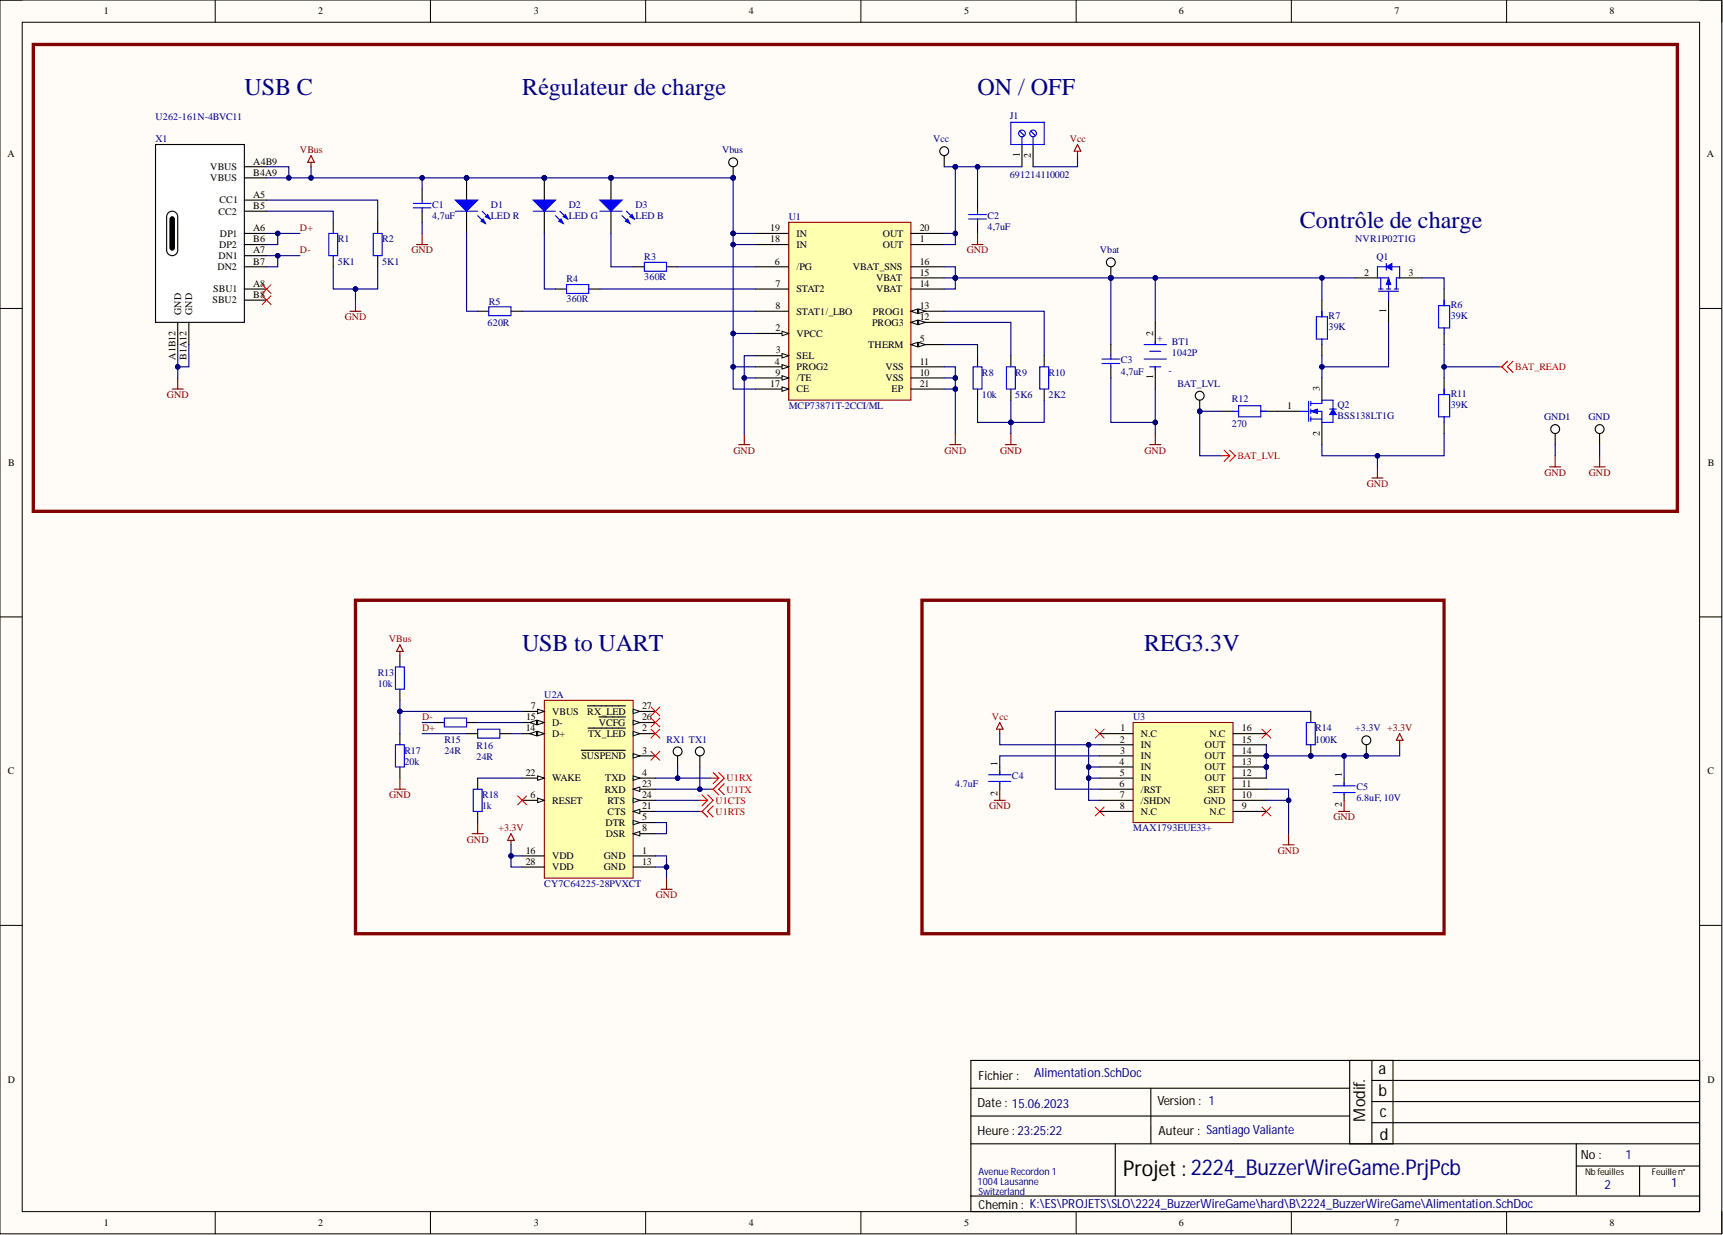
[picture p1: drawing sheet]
<svg xmlns="http://www.w3.org/2000/svg" width="393mm" height="282mm" viewBox="0 0 393 282" stroke-linecap="round" stroke-linejoin="round" font-family="sans-serif">
<defs><g id="words">
<g font-size="5.5" fill="#000080">
<text x="55.8" y="21.7">USB C</text>
<text x="119.2" y="21.7">Régulateur de charge</text>
<text x="223.2" y="21.7">ON / OFF</text>
<text x="296.7" y="52.1">Contrôle de charge</text>
<text x="119.2" y="148.5">USB to UART</text>
<text x="261.2" y="148.5">REG3.3V</text>
</g>
<text font-size="5" x="256.4" y="268.3">Projet :2224_BuzzerWireGame.PrjPcb</text>
<g font-size="3.7">
<text x="314.7" y="245.1">a</text>
<text x="314.7" y="250.1">b</text>
<text x="311.7" y="256" transform="rotate(-90 311.7 256)">Modif.</text>
<text x="315" y="255">c</text>
<text x="315" y="260.3">d</text>
</g>
<g font-size="2.9" fill="#000080">
<text x="236.1" y="245.8">Alimentation.SchDoc</text>
<text x="371.1" y="264.6">1</text>
<text x="366.3" y="271.5">2</text>
<text x="381.5" y="271">1</text>
</g>
<g font-size="2.9">
<text x="223.4" y="246.6">Fichier :</text>
<text x="223.2" y="252.7">Date : 15.06.2023</text>
<text x="264.2" y="252.2">Version : 1</text>
<text x="223.2" y="259">Heure : 23:25:22</text>
<text x="264.5" y="259">Auteur : Santiago Valiante</text>
<text x="360.9" y="264.6">No :</text>
<text x="223.4" y="276">Chemin : K:\ES\PROJETS\SLO\2224_BuzzerWireGame\hard\B\2224_BuzzerWireGame\Alimentation.SchDoc</text>
</g>
<g font-size="2.3">
<text x="23.7" y="3.3">1</text>
<text x="72.6" y="3.3">2</text>
<text x="121.9" y="3.3">3</text>
<text x="170.9" y="3.3">4</text>
<text x="220.1" y="3.3">5</text>
<text x="269.2" y="3.3">6</text>
<text x="318.3" y="3.3">7</text>
<text x="367.5" y="3.3">8</text>
<text x="1.7" y="35.9">A</text>
<text x="232.8" y="35.9" transform="rotate(-90 232.8 35.9)">1</text>
<text x="389.7" y="35.9">A</text>
<text x="48" y="38.8">VBUS</text>
<text x="48" y="41.4">VBUS</text>
<text x="57.8" y="37.6">A4B9</text>
<text x="57.8" y="40.1">B4A9</text>
<text x="235.3" y="36" transform="rotate(-90 235.3 36)">2</text>
<text x="50.1" y="46.4">CC1</text>
<text x="57.8" y="45.2">A5</text>
<text x="57.8" y="47.7">B5</text>
<text x="49.9" y="49">CC2</text>
<text x="57.8" y="52.8">A6</text>
<text x="175.8" y="52.8">19</text>
<text x="210" y="52.8">20</text>
<text x="49.9" y="59.1">DN1</text>
<text x="50" y="56.6">DP2</text>
<text x="50.2" y="54">DP1</text>
<text x="57.8" y="57.8">A7</text>
<text x="57.8" y="55.3">B6</text>
<text x="175.8" y="55.3">18</text>
<text x="181.8" y="54">IN</text>
<text x="181.8" y="56.6">IN</text>
<text x="201.5" y="56.6">OUT</text>
<text x="201.5" y="54">OUT</text>
<text x="210" y="55.3">1</text>
<text x="49.6" y="61.7">DN2</text>
<text x="57.8" y="60.4">B7</text>
<text x="57.8" y="65.5">A8</text>
<text x="176.9" y="60.4">6</text>
<text x="177" y="65.5">7</text>
<text x="181.8" y="61.7">/PG</text>
<text x="194.7" y="61.7">VBAT_SNS</text>
<text x="200" y="64.2">VBAT</text>
<text x="210" y="65.5">14</text>
<text x="210" y="62.9">15</text>
<text x="210" y="60.4">16</text>
<text x="311.4" y="62.9">2</text>
<text x="321.6" y="62.9">3</text>
<text x="41.3" y="71.8" transform="rotate(-90 41.3 71.8)">GND</text>
<text x="43.9" y="71.8" transform="rotate(-90 43.9 71.8)">GND</text>
<text x="48.5" y="69.3">SBU2</text>
<text x="48.7" y="66.7">SBU1</text>
<text x="57.8" y="68">B8</text>
<text x="177" y="70.5">8</text>
<text x="181.8" y="66.7">STAT2</text>
<text x="181.8" y="71.8">STAT1/_LBO</text>
<text x="199.2" y="71.8">PROG1</text>
<text x="200" y="66.7">VBAT</text>
<text x="210" y="70.5">13</text>
<text x="316.5" y="71.4" transform="rotate(-90 316.5 71.4)">1</text>
<text x="177" y="75.6">2</text>
<text x="181.8" y="76.9">VPCC</text>
<text x="199.1" y="74.3">PROG3</text>
<text x="210" y="73.1">12</text>
<text x="263.2" y="76.6" transform="rotate(-90 263.2 76.6)">2</text>
<text x="40.1" y="82.1" transform="rotate(-90 40.1 82.1)">A1B12</text>
<text x="42.6" y="82.1" transform="rotate(-90 42.6 82.1)">B1A12</text>
<text x="176.9" y="83.2">4</text>
<text x="177.1" y="80.7">3</text>
<text x="181.8" y="81.9">SEL</text>
<text x="198.2" y="79.4">THERM</text>
<text x="210" y="83.2">11</text>
<text x="210" y="78.1">5</text>
<text x="175.8" y="88.3">17</text>
<text x="177" y="85.8">9</text>
<text x="181.8" y="84.5">PROG2</text>
<text x="181.8" y="87">/TE</text>
<text x="181.8" y="89.6">CE</text>
<text x="202.1" y="87">VSS</text>
<text x="202.1" y="84.5">VSS</text>
<text x="203.6" y="89.6">EP</text>
<text x="210" y="88.3">21</text>
<text x="210" y="85.8">10</text>
<text x="263.2" y="86.6" transform="rotate(-90 263.2 86.6)">1</text>
<text x="301.3" y="89.3" transform="rotate(-90 301.3 89.3)">3</text>
<text x="293.8" y="93.4">1</text>
<text x="301.3" y="99.5" transform="rotate(-90 301.3 99.5)">2</text>
<text x="1.9" y="106.4">B</text>
<text x="389.9" y="106.4">B</text>
<text x="121.2" y="161.9">7</text>
<text x="146.6" y="161.9">27</text>
<text x="120" y="166.9">14</text>
<text x="120.1" y="164.4">15</text>
<text x="126" y="163.1">VBUS</text>
<text x="126" y="165.7">D-</text>
<text x="134.1" y="163.1">RX_LED</text>
<text x="136.7" y="165.7">VCFG</text>
<text x="146.6" y="166.9">2</text>
<text x="146.6" y="164.4">26</text>
<text x="255.8" y="166.9">1</text>
<text x="283.5" y="166.9">16</text>
<text x="126" y="168.2">D+</text>
<text x="132.7" y="173.3">SUSPEND</text>
<text x="134.2" y="168.2">TX_LED</text>
<text x="146.6" y="172">3</text>
<text x="255.6" y="169.5">2</text>
<text x="255.7" y="172">3</text>
<text x="260.4" y="168.2">N.C</text>
<text x="260.4" y="170.7">IN</text>
<text x="260.4" y="173.3">IN</text>
<text x="275.1" y="173.3">OUT</text>
<text x="275.1" y="170.7">OUT</text>
<text x="276.1" y="168.2">N.C</text>
<text x="283.5" y="172">14</text>
<text x="283.5" y="169.5">15</text>
<text x="1.8" y="176.7">C</text>
<text x="120" y="177.1">22</text>
<text x="126" y="178.4">WAKE</text>
<text x="138.1" y="178.4">TXD</text>
<text x="146.6" y="177.1">4</text>
<text x="146.6" y="179.6">23</text>
<text x="227.7" y="174.8" transform="rotate(-90 227.7 174.8)">1</text>
<text x="255.5" y="174.5">4</text>
<text x="255.5" y="179.6">6</text>
<text x="255.6" y="177.1">5</text>
<text x="260.4" y="175.8">IN</text>
<text x="260.4" y="178.4">IN</text>
<text x="275.1" y="178.4">OUT</text>
<text x="275.1" y="175.8">OUT</text>
<text x="283.5" y="179.6">11</text>
<text x="283.5" y="177.1">12</text>
<text x="283.5" y="174.5">13</text>
<text x="306.3" y="177.3" transform="rotate(-90 306.3 177.3)">1</text>
<text x="389.8" y="176.7">C</text>
<text x="121.1" y="182.2">6</text>
<text x="126" y="183.4">RESET</text>
<text x="138" y="180.9">RXD</text>
<text x="138.7" y="186">CTS</text>
<text x="138.7" y="183.4">RTS</text>
<text x="146.6" y="184.7">21</text>
<text x="146.6" y="182.2">24</text>
<text x="227.7" y="181.6" transform="rotate(-90 227.7 181.6)">2</text>
<text x="255.6" y="182.2">7</text>
<text x="255.6" y="184.7">8</text>
<text x="260.4" y="180.9">/RST</text>
<text x="260.4" y="183.4">/SHDN</text>
<text x="260.4" y="186">N.C</text>
<text x="274.8" y="183.4">GND</text>
<text x="275.7" y="180.9">SET</text>
<text x="276.1" y="186">N.C</text>
<text x="283.5" y="184.7">9</text>
<text x="283.5" y="182.2">10</text>
<text x="306.3" y="184.2" transform="rotate(-90 306.3 184.2)">2</text>
<text x="138.2" y="188.5">DTR</text>
<text x="138.3" y="191">DSR</text>
<text x="146.6" y="187.2">5</text>
<text x="146.6" y="189.8">8</text>
<text x="120" y="194.8">16</text>
<text x="120" y="197.4">28</text>
<text x="126" y="196.1">VDD</text>
<text x="137.9" y="196.1">GND</text>
<text x="146.6" y="194.8">1</text>
<text x="146.6" y="197.4">13</text>
<text x="126" y="198.6">VDD</text>
<text x="137.9" y="198.6">GND</text>
<text x="1.8" y="247.2">D</text>
<text x="389.8" y="247.2">D</text>
<text x="23.7" y="279.8">1</text>
<text x="72.6" y="279.8">2</text>
<text x="121.9" y="279.8">3</text>
<text x="170.9" y="279.8">4</text>
<text x="220.1" y="279.8">5</text>
<text x="269.2" y="279.8">6</text>
<text x="318.3" y="279.8">7</text>
<text x="367.5" y="279.8">8</text>
</g>
<g font-size="2.3" fill="#000080">
<text x="35.5" y="27.4">U262-161N-4BVC11</text>
<text x="230.5" y="27.1">J1</text>
<text x="35.5" y="32.5">X1</text>
<text x="164.8" y="35">Vbus</text>
<text x="213" y="32.5">Vcc</text>
<text x="230.5" y="40.6">691214110002</text>
<text x="98.6" y="47.4">C1</text>
<text x="112.1" y="47.4">D1</text>
<text x="129.8" y="47.4">D2</text>
<text x="145.1" y="47.4">D3</text>
<text x="98.6" y="50">4,7uF</text>
<text x="112.1" y="50">LED R</text>
<text x="129.8" y="50">LED G</text>
<text x="145.1" y="50">LED B</text>
<text x="180.1" y="50.2">U1</text>
<text x="225.4" y="50">C2</text>
<text x="225.4" y="52.5">4,7uF</text>
<text x="77.1" y="55.3">R1</text>
<text x="87.2" y="55.3">R2</text>
<text x="147.1" y="59.4">R3</text>
<text x="251.1" y="57.8">Vbat</text>
<text x="309.4" y="55.3">NVR1P02T1G</text>
<text x="314.2" y="59.4">Q1</text>
<text x="77.1" y="60.4">5K1</text>
<text x="87.2" y="60.4">5K1</text>
<text x="129.3" y="64.4">R4</text>
<text x="147.1" y="63.9">360R</text>
<text x="111.6" y="69.5">R5</text>
<text x="129.3" y="69">360R</text>
<text x="331.2" y="70.3">R6</text>
<text x="111.3" y="74.3">620R</text>
<text x="264.2" y="76.6" transform="rotate(90 264.2 76.6)">+</text>
<text x="303.3" y="75.4">39K</text>
<text x="303.3" y="72.8">R7</text>
<text x="331.2" y="72.8">39K</text>
<text x="255.9" y="83">C3</text>
<text x="267.5" y="78.6">BT1</text>
<text x="267.5" y="81.2">1042P</text>
<text x="224.2" y="85.8">R8</text>
<text x="231.8" y="85.8">R9</text>
<text x="239.4" y="85.8">R10</text>
<text x="255.9" y="85.5">4,7uF</text>
<text x="267.5" y="84.2" transform="rotate(-180 267.5 84.2)">-</text>
<text x="268.8" y="88.3">BAT_LVL</text>
<text x="180.1" y="93.4">MCP73871T-2CCI/ML</text>
<text x="224.2" y="90.8">10k</text>
<text x="231.8" y="90.8">5K6</text>
<text x="239.4" y="90.8">2K2</text>
<text x="281.2" y="91.8">R12</text>
<text x="305.3" y="93.1">Q2</text>
<text x="305.3" y="95.6">BSS138LT1G</text>
<text x="331.2" y="93.1">39K</text>
<text x="331.2" y="90.6">R11</text>
<text x="352.5" y="95.9">GND1</text>
<text x="362.6" y="95.9">GND</text>
<text x="281.2" y="97.4">270</text>
<text x="86.2" y="154.3">R13</text>
<text x="86.2" y="156.8">10k</text>
<text x="124.3" y="159.3">U2A</text>
<text x="258.7" y="164.4">U3</text>
<text x="300.3" y="166.9">R14</text>
<text x="309.4" y="166.9">+3.3V +3.3V</text>
<text x="92.3" y="172">R17</text>
<text x="101.4" y="172">24R</text>
<text x="101.4" y="169.5">R15</text>
<text x="108.8" y="173.5">24R</text>
<text x="108.8" y="171">R16</text>
<text x="152.2" y="169.5">RX1 TX1</text>
<text x="300.3" y="169.5">100K</text>
<text x="92.3" y="174.5">20k</text>
<text x="218.1" y="179.6">4.7uF</text>
<text x="231" y="177.8">C4</text>
<text x="110.1" y="184.7">1k</text>
<text x="110.1" y="182.2">R18</text>
<text x="309.6" y="180.4">C5</text>
<text x="309.6" y="182.9">6.8uF, 10V</text>
<text x="258.7" y="189.8">MAX1793EUE33+</text>
<text x="124.3" y="202.5">CY7C64225-28PVXCT</text>
<text x="223.4" y="268.1">Avenue Recordon 1</text>
<text x="223.2" y="270.4">1004 Lausanne</text>
<text x="223.4" y="272.6">Switzerland</text>
</g>
<g font-size="2.3" fill="#800000">
<text x="68.5" y="35">VBus</text>
<text x="244.2" y="32.5">Vcc</text>
<text x="68.5" y="52.8">D+</text>
<text x="68.5" y="57.8">D-</text>
<text x="93.9" y="57.8">GND</text>
<text x="220.7" y="57.8">GND</text>
<text x="78.7" y="73.1">GND</text>
<text x="38.1" y="90.8">GND</text>
<text x="167.5" y="103.5">GND</text>
<text x="215.6" y="103.5">GND</text>
<text x="228.3" y="103.5">GND</text>
<text x="261.3" y="103.5">GND</text>
<text x="312" y="111.1">GND</text>
<text x="352.6" y="108.6">GND</text>
<text x="362.7" y="108.6">GND</text>
<text x="88.8" y="146.6">VBus</text>
<text x="96.4" y="164.4">D-</text>
<text x="96.4" y="166.9">D+</text>
<text x="226.5" y="164.4">Vcc</text>
<text x="88.8" y="182.2">GND</text>
<text x="225.8" y="184.7">GND</text>
<text x="113.8" y="189.8">+3.3V</text>
<text x="304.4" y="187.2">GND</text>
<text x="106.6" y="192.3">GND</text>
<text x="291.7" y="194.8">GND</text>
<text x="149.7" y="205">GND</text>
</g>
<g font-size="2.3" fill="#f00">
<text x="345.9" y="84.5">BAT_READ</text>
<text x="282.5" y="104.8">BAT_LVL</text>
<text x="165.9" y="178.4">U1RX</text>
<text x="163.3" y="186">U1RTS</text>
<text x="163.3" y="183.4">U1CTS</text>
<text x="165.9" y="180.9">U1TX</text>
</g>
<g font-size="2.1">
<text x="361.9" y="268.1">Nb feuilles</text>
<text x="377.1" y="268.1">Feuillen°</text>
</g>
</g></defs>
<path d="M0 0h393.1v281.6h-393.1z" fill-rule="evenodd" fill="#fffcf8"/>
<path d="M0 0h393.1v281.6h-393.1z" fill="none" stroke="#000" stroke-width=".23"/>
<path d="M5.1 5.1h382.9v271.4h-382.9z" fill-rule="evenodd" fill="#fffcf8"/>
<g fill="none" stroke="#000" stroke-width=".23">
<path d="M0 0h5.1M5.1 5.1h382.9v271.4h-382.9zM49.1 0v5.1M98.3 0v5.1M147.4 0v5.1M196.5 0v5.1M245.7 0v5.1M294.8 0v5.1M343.9 0v5.1M388 0h5.1v5.1M0 70.4h5.1M388 70.4h5.1"/>
<path d="M0 140.8h5.1M388 140.8h5.1M0 211.2h5.1M388 211.2h5.1M49.1 276.5v5.1M98.3 276.5v5.1M147.4 276.5v5.1M196.5 276.5v5.1M245.7 276.5v5.1M294.8 276.5v5.1M343.9 276.5v5.1M393.1 276.5v5.1"/>
</g>
<g fill="none" stroke="#000" stroke-width=".25">
<path d="M76.1 50.7v2.6M76.1 58.4v2.5M86.2 50.7v2.6M86.2 58.4v2.5M109 71h2.6M116.7 71h2.5M126.8 66h2.5M134.4 66h2.5M144.6 60.9h2.5M152.2 60.9h2.5M263.7 73.6v5M223.2 81.2v2.5"/>
<path d="M223.2 88.8v2.5M230.8 81.2v2.5M230.8 88.8v2.5M238.4 81.2v2.5M238.4 88.8v2.5M263.7 83.7v5.1M221.6 242h166.4v34.5h-166.4zM221.6 248.4h86.5M221.6 254.7h86.5M262.7 248.4v12.7M308.1 242v19.1M313.2 242v19.1"/>
<path d="M313.2 246.6h74.8M313.2 251.4h74.8M313.2 256.2h74.8M318 242v19.1M221.6 273h166.4M221.6 261.1h166.4M254.6 261.1v11.9M359.9 261.1v11.6M359.9 266.1h28.1M374.3 266.1v6.9"/>
</g>
<g fill="none" stroke="#00f" stroke-width=".25">
<path d="M75.1 53.3h2v5.1h-2zM85.2 53.3h2v5.1h-2zM147.1 59.9h5.1v2h-5.1zM111.6 70h5.1v2.1h-5.1zM129.3 64.9h5.1v2.1h-5.1zM261.2 78.6h5.1M263.7 77.9v.7M222.2 83.7h2v5.1h-2zM229.8 83.7h2v5.1h-2zM237.4 83.7h2v5.1h-2zM261.2 81.9h5.1M262.5 80.2h2.5"/>
<path d="M262.5 83.7h2.5M263.7 83.7v.8"/>
</g>
<path d="M169.9 98.9v2.6M168.6 101.5h2.6" fill="none" stroke="#800000" stroke-width=".25"/>
<circle cx="106.5" cy="40.6" r=".51" fill="#000080"/>
<circle cx="106.5" cy="40.6" r=".51" fill="none" stroke="#000080" stroke-width=".23"/>
<path d="M106.5 40.6v5.1" fill="none" stroke="#000" stroke-width=".25"/>
<circle cx="106.5" cy="40.6" r=".51" fill="#000080"/>
<circle cx="106.5" cy="40.6" r=".51" fill="none" stroke="#000080" stroke-width=".23"/>
<path d="M106.5 48.2v5.1" fill="none" stroke="#000" stroke-width=".25"/>
<path d="M104 45.7h5l-2.5 2.5z" fill="#00f"/>
<path d="M104 45.7h5l-2.5 2.5zM109 49.2l1.8 1.8M110.1 48.2l1.7 1.8" fill="none" stroke="#00f" stroke-width=".25"/>
<path d="M110.3 50l.5 1-1-.5z" fill="#00f"/>
<path d="M110.3 50l.5 1-1-.5z" fill="none" stroke="#00f" stroke-width=".25"/>
<path d="M111.3 49l.5 1-1-.5z" fill="#00f"/>
<path d="M104 48.2h5M111.3 49l.5 1-1-.5z" fill="none" stroke="#00f" stroke-width=".25"/>
<circle cx="124.3" cy="40.6" r=".51" fill="#000080"/>
<circle cx="124.3" cy="40.6" r=".51" fill="none" stroke="#000080" stroke-width=".23"/>
<path d="M124.3 40.6v5.1" fill="none" stroke="#000" stroke-width=".25"/>
<circle cx="124.3" cy="40.6" r=".51" fill="#000080"/>
<circle cx="124.3" cy="40.6" r=".51" fill="none" stroke="#000080" stroke-width=".23"/>
<path d="M124.3 48.2v5.1" fill="none" stroke="#000" stroke-width=".25"/>
<path d="M121.7 45.7h5.1l-2.5 2.5z" fill="#00f"/>
<path d="M121.7 45.7h5.1l-2.5 2.5zM126.8 49.2l1.8 1.8M127.8 48.2l1.8 1.8" fill="none" stroke="#00f" stroke-width=".25"/>
<path d="M128.1 50l.5 1-1-.5z" fill="#00f"/>
<path d="M128.1 50l.5 1-1-.5z" fill="none" stroke="#00f" stroke-width=".25"/>
<path d="M129.1 49l.5 1-1-.5z" fill="#00f"/>
<path d="M121.7 48.2h5.1M129.1 49l.5 1-1-.5z" fill="none" stroke="#00f" stroke-width=".25"/>
<circle cx="139.5" cy="40.6" r=".51" fill="#000080"/>
<circle cx="139.5" cy="40.6" r=".51" fill="none" stroke="#000080" stroke-width=".23"/>
<path d="M139.5 40.6v5.1" fill="none" stroke="#000" stroke-width=".25"/>
<circle cx="139.5" cy="40.6" r=".51" fill="#000080"/>
<circle cx="139.5" cy="40.6" r=".51" fill="none" stroke="#000080" stroke-width=".23"/>
<path d="M139.5 48.2v5.1" fill="none" stroke="#000" stroke-width=".25"/>
<path d="M136.9 45.7h5.1l-2.5 2.5z" fill="#00f"/>
<path d="M136.9 45.7h5.1l-2.5 2.5zM142 49.2l1.8 1.8M143 48.2l1.8 1.8" fill="none" stroke="#00f" stroke-width=".25"/>
<path d="M143.3 50l.5 1-1-.5z" fill="#00f"/>
<path d="M143.3 50l.5 1-1-.5z" fill="none" stroke="#00f" stroke-width=".25"/>
<path d="M144.3 49l.5 1-1-.5z" fill="#00f"/>
<path d="M136.9 48.2h5.1M144.3 49l.5 1-1-.5zM221.1 49h4.1M221.1 50h4.1M223.2 48.2v.8M223.2 50v.7M251.6 81.9h4M251.6 83h4M253.6 81.2v.7M253.6 83v.7" fill="none" stroke="#00f" stroke-width=".25"/>
<path d="M221.9 55.8h2.5M223.2 53.3v2.5M79.9 71h2.5M81.2 68.5v2.5M218.1 98.9v2.6M230.8 98.9v2.6M263.7 98.9v2.6M216.8 101.5h2.6M229.5 101.5h2.5M262.5 101.5h2.5" fill="none" stroke="#800000" stroke-width=".25"/>
<path d="M223.2 45.7v2.5M223.2 50.7v2.6M253.6 78.6v2.6M253.6 83.7v2.6" fill="none" stroke="#000" stroke-width=".25"/>
<circle cx="253.6" cy="63.4" r=".51" fill="#000080"/>
<circle cx="253.6" cy="63.4" r=".51" fill="none" stroke="#000080" stroke-width=".23"/>
<circle cx="253.6" cy="59.9" r="1.01" fill="#fff"/>
<g fill="none" stroke="#000" stroke-width=".25">
<path d="M253.6 60.9v2.5"/>
<circle cx="253.6" cy="59.9" r="1.01"/>
</g>
<circle cx="253.6" cy="63.4" r=".51" fill="#000080"/>
<circle cx="253.6" cy="63.4" r=".51" fill="none" stroke="#000080" stroke-width=".23"/>
<circle cx="215.6" cy="34.5" r="1.01" fill="#fff"/>
<g fill="none" stroke="#000" stroke-width=".25">
<path d="M215.6 35.5v2.6"/>
<circle cx="215.6" cy="34.5" r="1.01"/>
</g>
<circle cx="167.4" cy="40.6" r=".51" fill="#000080"/>
<circle cx="167.4" cy="40.6" r=".51" fill="none" stroke="#000080" stroke-width=".23"/>
<circle cx="167.4" cy="37" r="1.02" fill="#fff"/>
<g fill="none" stroke="#000" stroke-width=".25">
<path d="M167.4 38.1v2.5"/>
<circle cx="167.4" cy="37" r="1.02"/>
</g>
<circle cx="167.4" cy="40.6" r=".51" fill="#000080"/>
<circle cx="167.4" cy="40.6" r=".51" fill="none" stroke="#000080" stroke-width=".23"/>
<path d="M250 166.4l2.1 2.1M252.1 166.4l-2.1 2.1M288.1 166.4l2 2.1M290.1 166.4l-2 2.1M250 184.2l2.1 2M252.1 184.2l-2.1 2M288.1 184.2l2 2M290.1 184.2l-2 2" fill="none" stroke="#f00" stroke-width=".23"/>
<path d="M227 182.7h2.5M228.2 180.1v2.6M292.9 192.8h2.5M294.2 190.3v2.5M305.6 185.2h2.5M306.9 182.7v2.5" fill="none" stroke="#800000" stroke-width=".25"/>
<path d="M228.2 175.1v1.7M228.2 178.6v1.5M306.9 177.6v1.8M306.9 181.1v1.6" fill="none" stroke="#000" stroke-width=".25"/>
<path d="M225.7 176.8h5.1M225.7 178.4h5.1M228.2 176.1v.7M228.2 178.6v.3M304.3 179.4h5.1M306.9 178.6v.8M304.3 180.9h5.1M306.9 181.1v.3" fill="none" stroke="#00f" stroke-width=".25"/>
<circle cx="289.1" cy="175.1" r=".51" fill="#000080"/>
<circle cx="289.1" cy="175.1" r=".51" fill="none" stroke="#000080" stroke-width=".23"/>
<circle cx="289.1" cy="172.5" r=".51" fill="#000080"/>
<circle cx="289.1" cy="172.5" r=".51" fill="none" stroke="#000080" stroke-width=".23"/>
<path d="M258.7 164.9h22.8v22.8h-22.8z" fill-rule="evenodd" fill="#ffffb0"/>
<path d="M258.7 164.9h22.8v22.8h-22.8z" fill="none" stroke="#800000" stroke-width=".23"/>
<g fill="none" stroke="#000" stroke-width=".25">
<path d="M251.1 167.4h7.6M251.1 170h7.6M251.1 172.5h7.6M251.1 175.1h7.6M251.1 177.6h7.6M281.5 175.1h7.6M281.5 177.6h7.6M251.1 180.1h7.6M251.1 182.7h7.6M251.1 185.2h7.6M281.5 180.1h7.6M281.5 182.7h7.6"/>
<path d="M281.5 185.2h7.6"/>
</g>
<circle cx="289.1" cy="175.1" r=".51" fill="#000080"/>
<circle cx="289.1" cy="175.1" r=".51" fill="none" stroke="#000080" stroke-width=".23"/>
<path d="M281.5 172.5h7.6" fill="none" stroke="#000" stroke-width=".25"/>
<circle cx="289.1" cy="172.5" r=".51" fill="#000080"/>
<circle cx="289.1" cy="172.5" r=".51" fill="none" stroke="#000080" stroke-width=".23"/>
<path d="M281.5 170h7.6M281.5 167.4h7.6" fill="none" stroke="#000" stroke-width=".25"/>
<circle cx="311.9" cy="172.5" r=".51" fill="#000080"/>
<circle cx="311.9" cy="172.5" r=".51" fill="none" stroke="#000080" stroke-width=".23"/>
<circle cx="311.9" cy="169" r="1.01" fill="#fff"/>
<g fill="none" stroke="#000" stroke-width=".25">
<path d="M311.9 170v2.5"/>
<circle cx="311.9" cy="169" r="1.01"/>
</g>
<circle cx="311.9" cy="172.5" r=".51" fill="#000080"/>
<circle cx="311.9" cy="172.5" r=".51" fill="none" stroke="#000080" stroke-width=".23"/>
<circle cx="299.2" cy="172.5" r=".51" fill="#000080"/>
<circle cx="299.2" cy="172.5" r=".51" fill="none" stroke="#000080" stroke-width=".23"/>
<path d="M299.2 162.4v2.5M299.2 170v2.5" fill="none" stroke="#000" stroke-width=".25"/>
<circle cx="299.2" cy="172.5" r=".51" fill="#000080"/>
<circle cx="299.2" cy="172.5" r=".51" fill="none" stroke="#000080" stroke-width=".23"/>
<path d="M298.2 164.9h2.1v5.1h-2.1z" fill="none" stroke="#00f" stroke-width=".25"/>
<path d="M124.3 159.8h20.3v40.6h-20.3z" fill-rule="evenodd" fill="#ffffb0"/>
<path d="M124.3 159.8h20.3v40.6h-20.3z" fill="none" stroke="#800000" stroke-width=".23"/>
<path d="M144.6 167.4h5M144.6 195.3h5" fill="none" stroke="#000" stroke-width=".25"/>
<path d="M144.6 166.9l1.5 .5-1.5 .6z" fill="#f8fcff"/>
<path d="M144.6 166.9l1.5 .5-1.5 .6z" fill="none" stroke="#000" stroke-width=".23"/>
<path d="M134.2 166.2h8.6M144.6 172.5h5" fill="none" stroke="#000" stroke-width=".25"/>
<path d="M144.6 172l1.5 .5-1.5 .5z" fill="#f8fcff"/>
<path d="M144.6 172l1.5 .5-1.5 .5z" fill="none" stroke="#000" stroke-width=".23"/>
<path d="M132.7 171.2h10.1M144.6 177.6h5" fill="none" stroke="#000" stroke-width=".25"/>
<path d="M144.6 177.1l1.5 .5-1.5 .5z" fill="#f8fcff"/>
<path d="M144.6 177.1l1.5 .5-1.5 .5z" fill="none" stroke="#000" stroke-width=".23"/>
<path d="M144.6 187.7h5" fill="none" stroke="#000" stroke-width=".25"/>
<path d="M144.6 187.2l1.5 .5-1.5 .5z" fill="#f8fcff"/>
<path d="M144.6 187.2l1.5 .5-1.5 .5z" fill="none" stroke="#000" stroke-width=".23"/>
<path d="M119.2 182.7h5.1" fill="none" stroke="#000" stroke-width=".25"/>
<path d="M122.7 182.2l1.6 .5-1.6 .5z" fill="#f8fcff"/>
<path d="M122.7 182.2l1.6 .5-1.6 .5z" fill="none" stroke="#000" stroke-width=".23"/>
<path d="M119.2 162.4h5.1" fill="none" stroke="#000" stroke-width=".25"/>
<path d="M122.7 161.9l1.6 .5-1.6 .5z" fill="#f8fcff"/>
<path d="M122.7 161.9l1.6 .5-1.6 .5z" fill="none" stroke="#000" stroke-width=".23"/>
<path d="M144.6 190.3h5" fill="none" stroke="#000" stroke-width=".25"/>
<path d="M144.6 190.3l1.5-.5v1z" fill="#f8fcff"/>
<path d="M144.6 190.3l1.5-.5v1z" fill="none" stroke="#000" stroke-width=".23"/>
<path d="M119.2 167.4h5.1M144.6 197.9h5" fill="none" stroke="#000" stroke-width=".25"/>
<path d="M122.7 166.9l1.6 .5-1.6 .6z" fill="#f8fcff"/>
<path d="M122.7 166.9l1.6 .5-1.6 .6z" fill="none" stroke="#000" stroke-width=".23"/>
<path d="M121 167.4l1.5-.5v1.1z" fill="#f8fcff"/>
<path d="M121 167.4l1.5-.5v1.1z" fill="none" stroke="#000" stroke-width=".23"/>
<path d="M119.2 164.9h5.1" fill="none" stroke="#000" stroke-width=".25"/>
<path d="M122.7 164.4l1.6 .5-1.6 .5z" fill="#f8fcff"/>
<path d="M122.7 164.4l1.6 .5-1.6 .5z" fill="none" stroke="#000" stroke-width=".23"/>
<path d="M121 164.9l1.5-.5v1z" fill="#f8fcff"/>
<path d="M121 164.9l1.5-.5v1z" fill="none" stroke="#000" stroke-width=".23"/>
<path d="M119.2 195.3h5.1M144.6 185.2h5" fill="none" stroke="#000" stroke-width=".25"/>
<path d="M144.6 185.2l1.5-.5v1z" fill="#f8fcff"/>
<path d="M144.6 185.2l1.5-.5v1z" fill="none" stroke="#000" stroke-width=".23"/>
<path d="M119.2 177.6h5.1" fill="none" stroke="#000" stroke-width=".25"/>
<path d="M122.7 177.1l1.6 .5-1.6 .5z" fill="#f8fcff"/>
<path d="M122.7 177.1l1.6 .5-1.6 .5z" fill="none" stroke="#000" stroke-width=".23"/>
<path d="M144.6 180.1h5" fill="none" stroke="#000" stroke-width=".25"/>
<path d="M144.6 180.1l1.5-.5v1z" fill="#f8fcff"/>
<path d="M144.6 180.1l1.5-.5v1z" fill="none" stroke="#000" stroke-width=".23"/>
<path d="M144.6 182.7h5" fill="none" stroke="#000" stroke-width=".25"/>
<path d="M144.6 182.2l1.5 .5-1.5 .5z" fill="#f8fcff"/>
<path d="M144.6 182.2l1.5 .5-1.5 .5z" fill="none" stroke="#000" stroke-width=".23"/>
<path d="M144.6 164.9h5" fill="none" stroke="#000" stroke-width=".25"/>
<path d="M144.6 164.4l1.5 .5-1.5 .5z" fill="#f8fcff"/>
<path d="M144.6 164.4l1.5 .5-1.5 .5z" fill="none" stroke="#000" stroke-width=".23"/>
<path d="M136.7 163.6h6.1M144.6 162.4h5" fill="none" stroke="#000" stroke-width=".25"/>
<path d="M144.6 161.9l1.5 .5-1.5 .5z" fill="#f8fcff"/>
<path d="M144.6 161.9l1.5 .5-1.5 .5z" fill="none" stroke="#000" stroke-width=".23"/>
<path d="M91.3 149.7v2.5M91.3 157.3v2.5M91.3 167.4v2.6M91.3 175.1v2.5M98.9 164.9h2.5M106.5 167.4h2.5M106.5 164.9h2.5M109 177.6v2.5M114.1 167.4h2.6M134.1 161.1h8.7M109 185.2v2.5M119.2 197.9h5.1" fill="none" stroke="#000" stroke-width=".25"/>
<path d="M148.6 161.4l2 2M148.6 163.9l2 2M148.6 166.4l2 2.1M148.6 171.5l2 2M150.6 161.4l-2 2M150.6 163.9l-2 2M150.6 166.4l-2 2.1M150.6 171.5l-2 2M118.2 181.6l2 2.1M120.2 181.6l-2 2.1" fill="none" stroke="#f00" stroke-width=".23"/>
<path d="M91.3 177.6v2.5M90 180.1h2.6M107.8 190.3h2.5M109 187.7v2.6M116.7 190.3l.7 1.5h-1.5zM116.7 191.8v1M150.9 203h2.5M152.2 200.4v2.6" fill="none" stroke="#800000" stroke-width=".25"/>
<path d="M90.3 152.2h2v5.1h-2zM90.3 170h2v5.1h-2zM101.4 163.9h5.1v2h-5.1zM109 166.4h5.1v2.1h-5.1zM108 180.1h2.1v5.1h-2.1z" fill="none" stroke="#00f" stroke-width=".25"/>
<path d="M35.5 33h20.3v40.6h-20.3z" fill-rule="evenodd" fill="#fff"/>
<g fill="none" stroke="#000" stroke-width=".25">
<path d="M35.5 33h20.3v40.6h-20.3zM55.8 38.1h5.1M55.8 45.7h5.1M55.8 53.3h5.1M55.8 58.4h5.1M55.8 55.8h5.1M55.8 48.2h5.1M55.8 40.6h5.1M40.6 73.6v5M43.1 73.6v5M55.8 68.5h5.1M55.8 60.9h5.1"/>
<path d="M55.8 66h5.1"/>
</g>
<path d="M38.6 48.5a1.27 1.27 0 0 1 1.3-.2 1.27 1.27 0 0 1 .7 1.2v7.6a1.27 1.27 0 0 1-1.3 1.3 1.27 1.27 0 0 1-1.3-1.3v-7.6l.1-.4z" fill="#fff"/>
<path d="M38.6 48.5a1.27 1.27 0 0 1 1.3-.2 1.27 1.27 0 0 1 .7 1.2v7.6a1.27 1.27 0 0 1-1.3 1.3 1.27 1.27 0 0 1-1.3-1.3v-7.6l.1-.4zM39.1 49.5a.51 .51 0 0 1 .7 .5v6.5a.51 .51 0 0 1-.5 .6 .51 .51 0 0 1-.5-.6v-6.5z" fill="none" stroke="#000" stroke-width=".25"/>
<path d="M39.1 49.5a.51 .51 0 0 1 .7 .5v6.5a.51 .51 0 0 1-.5 .6 .51 .51 0 0 1-.5-.6v-6.5z" fill="#000"/>
<path d="M71 35.5l.8 1.5h-1.6zM71 37v1.1M246 33l.7 1.5h-1.5zM246 34.5v1M39.3 88.8h2.5M40.6 86.3v2.5M91.3 147.1l.8 1.6h-1.6zM91.3 148.7v1M228.2 164.9l.8 1.5h-1.5zM228.2 166.4v1M319.5 167.4l.8 1.6h-1.5zM319.5 169v1" fill="none" stroke="#800000" stroke-width=".25"/>
<path d="M59.8 67.5l2.1 2M59.8 64.9l2.1 2.1M61.9 67.5l-2.1 2M61.9 64.9l-2.1 2.1" fill="none" stroke="#f00" stroke-width=".23"/>
<path d="M7.6 10.2h375.3v106.5h-375.3zM81.2 137h98.9v76.1h-98.9zM210.5 137h119.2v76.1h-119.2z" fill="none" stroke="#800000" stroke-width=".76"/>
<circle cx="159.8" cy="171.5" r="1.02" fill="#fff"/>
<g fill="none" stroke="#000" stroke-width=".25">
<path d="M159.8 172.5v2.6"/>
<circle cx="159.8" cy="171.5" r="1.02"/>
</g>
<circle cx="154.7" cy="171.5" r="1.02" fill="#fff"/>
<g fill="none" stroke="#000" stroke-width=".25">
<path d="M233.3 33v5.1M235.8 33v5.1M96.4 43.1v2.6M96.4 48.2v2.5M154.7 172.5v2.6"/>
<circle cx="154.7" cy="171.5" r="1.02"/>
</g>
<path d="M94.3 46.4h4.1M94.3 47.4h4.1M96.4 45.7v.7M96.4 47.4v.8" fill="none" stroke="#00f" stroke-width=".25"/>
<path d="M95.1 55.8h2.5M96.4 53.3v2.5" fill="none" stroke="#800000" stroke-width=".25"/>
<circle cx="233.3" cy="30.4" r=".76" fill="#fff"/>
<g fill="none" stroke="#00f" stroke-width=".25">
<path d="M232.8 29.9l1 1.1"/>
<circle cx="233.3" cy="30.4" r=".76"/>
</g>
<circle cx="235.8" cy="30.4" r=".76" fill="#fff"/>
<g fill="none" stroke="#00f" stroke-width=".25">
<path d="M230.8 27.9h7.6v5.1h-7.6zM233.3 31.2v1.8M235.3 29.9l1.1 1.1M235.8 31.2v1.8M300.5 72.3h2.5v5.1h-2.5zM301.8 71v1.3M301.8 77.4v1.2M328.4 69.8h2.5v5h-2.5zM329.7 68.5v1.3M329.7 74.8v1.3M281.5 93.9h1.3M282.8 92.6h5v2.5h-5z"/>
<path d="M287.8 93.9h1.3M298.7 91.6v4.6M299.2 92.1h2.6v-.8h2.5v2.1M299.2 93.9h2.6v2.5h2.5v-1.8M299.2 95.6h2.6M299.2 91.6v1M299.2 93.4v1M299.2 95.1v1.1M328.4 90.1h2.5v5h-2.5zM329.7 88.8v1.3M329.7 95.1v1.3"/>
<circle cx="235.8" cy="30.4" r=".76"/>
</g>
<path d="M313.2 109.1h2.5M314.5 106.6v2.5" fill="none" stroke="#800000" stroke-width=".25"/>
<path d="M301.8 68.5v2.5M301.8 78.6v2.6M329.7 66v2.5M329.7 76.1v2.5M279 93.9h2.5M289.1 93.9h7.6M301.8 86.3v5M301.8 96.4v5.1M329.7 86.3v2.5M329.7 96.4v2.5" fill="none" stroke="#000" stroke-width=".25"/>
<path d="M304.3 93.4l.8 1.2h-1.5z" fill="#00f"/>
<path d="M304.3 93.4l.8 1.2h-1.5z" fill="none" stroke="#00f" stroke-width=".23"/>
<path d="M303.6 93.4h1.5" fill="none" stroke="#00f" stroke-width=".25"/>
<path d="M299.2 93.9l1.6-.5v1z" fill="#00f"/>
<path d="M299.2 93.9l1.6-.5v1z" fill="none" stroke="#00f" stroke-width=".23"/>
<path d="M314.7 66.5h4.6M314.7 66h1M315.2 63.4v2.6M316.5 60.9h-2v2.5h2.5v2.6M316.5 66h1M317.8 60.9h1.7v2.5h-.7v2.6M318.3 66h1M296.7 93.9h2" fill="none" stroke="#00f" stroke-width=".25"/>
<path d="M309.4 63.4h5.1M317 68.5v5.1M319.5 63.4h5.1" fill="none" stroke="#000" stroke-width=".25"/>
<path d="M316.5 60.9l1.3-.8v1.6z" fill="#00f"/>
<path d="M316.5 60.9l1.3-.8v1.6z" fill="none" stroke="#00f" stroke-width=".23"/>
<path d="M316.5 60.1v1.6M317 66.5v2" fill="none" stroke="#00f" stroke-width=".25"/>
<path d="M317 63.4l.5 1.5h-1z" fill="#00f"/>
<path d="M317 63.4l.5 1.5h-1z" fill="none" stroke="#00f" stroke-width=".23"/>
<circle cx="273.9" cy="93.9" r=".51" fill="#000080"/>
<circle cx="273.9" cy="93.9" r=".51" fill="none" stroke="#000080" stroke-width=".23"/>
<circle cx="273.9" cy="90.3" r="1.01" fill="#fff"/>
<g fill="none" stroke="#000" stroke-width=".25">
<path d="M273.9 91.3v2.6"/>
<circle cx="273.9" cy="90.3" r="1.01"/>
</g>
<circle cx="273.9" cy="93.9" r=".51" fill="#000080"/>
<circle cx="273.9" cy="93.9" r=".51" fill="none" stroke="#000080" stroke-width=".23"/>
<circle cx="355" cy="97.9" r="1.02" fill="#fff"/>
<g fill="none" stroke="#000" stroke-width=".25">
<path d="M355 98.9v2.6"/>
<circle cx="355" cy="97.9" r="1.02"/>
</g>
<path d="M353.8 106.6h2.5M355 104v2.6" fill="none" stroke="#800000" stroke-width=".25"/>
<path d="M159.8 185.2h.5M160.3 185.2l1.2 1.3M161.5 183.9l-1.2 1.3M162.8 183.9l-1.3 1.3 1.3 1.3" fill="none" stroke="#f00" stroke-width=".25"/>
<path d="M167.4 53.3v2.5h5" fill="none" stroke="#000080" stroke-width=".25"/>
<circle cx="167.4" cy="53.3" r=".51" fill="#000080"/>
<circle cx="167.4" cy="53.3" r=".51" fill="none" stroke="#000080" stroke-width=".23"/>
<circle cx="167.4" cy="55.8" r=".51" fill="#000080"/>
<circle cx="167.4" cy="55.8" r=".51" fill="none" stroke="#000080" stroke-width=".23"/>
<path d="M167.4 55.8v20.3h5" fill="none" stroke="#000080" stroke-width=".25"/>
<circle cx="167.4" cy="76.1" r=".51" fill="#000080"/>
<circle cx="167.4" cy="76.1" r=".51" fill="none" stroke="#000080" stroke-width=".23"/>
<circle cx="167.4" cy="55.8" r=".51" fill="#000080"/>
<circle cx="167.4" cy="55.8" r=".51" fill="none" stroke="#000080" stroke-width=".23"/>
<path d="M223.2 91.3v5.1h7.6" fill="none" stroke="#000080" stroke-width=".25"/>
<circle cx="230.8" cy="96.4" r=".51" fill="#000080"/>
<circle cx="230.8" cy="96.4" r=".51" fill="none" stroke="#000080" stroke-width=".23"/>
<path d="M238.4 91.3v5.1h-7.6" fill="none" stroke="#000080" stroke-width=".25"/>
<circle cx="230.8" cy="96.4" r=".51" fill="#000080"/>
<circle cx="230.8" cy="96.4" r=".51" fill="none" stroke="#000080" stroke-width=".23"/>
<path d="M172.4 86.3h-2.5v12.6" fill="none" stroke="#000080" stroke-width=".25"/>
<circle cx="169.9" cy="86.3" r=".51" fill="#000080"/>
<circle cx="169.9" cy="86.3" r=".51" fill="none" stroke="#000080" stroke-width=".23"/>
<path d="M172.4 81.2h-2.5v5.1" fill="none" stroke="#000080" stroke-width=".25"/>
<circle cx="169.9" cy="86.3" r=".51" fill="#000080"/>
<circle cx="169.9" cy="86.3" r=".51" fill="none" stroke="#000080" stroke-width=".23"/>
<path d="M106.5 53.3v17.7h2.5M124.3 53.3v12.7h2.5M253.6 86.3v10.1h10.1" fill="none" stroke="#000080" stroke-width=".25"/>
<circle cx="263.7" cy="96.4" r=".51" fill="#000080"/>
<circle cx="263.7" cy="96.4" r=".51" fill="none" stroke="#000080" stroke-width=".23"/>
<path d="M253.6 63.4v15.2" fill="none" stroke="#000080" stroke-width=".25"/>
<circle cx="253.6" cy="63.4" r=".51" fill="#000080"/>
<circle cx="253.6" cy="63.4" r=".51" fill="none" stroke="#000080" stroke-width=".23"/>
<path d="M106.5 40.6h17.8M119.2 71h53.2M136.9 66h35.5" fill="none" stroke="#000080" stroke-width=".25"/>
<circle cx="124.3" cy="40.6" r=".51" fill="#000080"/>
<circle cx="124.3" cy="40.6" r=".51" fill="none" stroke="#000080" stroke-width=".23"/>
<circle cx="106.5" cy="40.6" r=".51" fill="#000080"/>
<circle cx="106.5" cy="40.6" r=".51" fill="none" stroke="#000080" stroke-width=".23"/>
<path d="M124.3 40.6h15.2" fill="none" stroke="#000080" stroke-width=".25"/>
<circle cx="139.5" cy="40.6" r=".51" fill="#000080"/>
<circle cx="139.5" cy="40.6" r=".51" fill="none" stroke="#000080" stroke-width=".23"/>
<circle cx="124.3" cy="40.6" r=".51" fill="#000080"/>
<circle cx="124.3" cy="40.6" r=".51" fill="none" stroke="#000080" stroke-width=".23"/>
<path d="M139.5 40.6h27.9v12.7" fill="none" stroke="#000080" stroke-width=".25"/>
<circle cx="139.5" cy="40.6" r=".51" fill="#000080"/>
<circle cx="139.5" cy="40.6" r=".51" fill="none" stroke="#000080" stroke-width=".23"/>
<circle cx="167.4" cy="40.6" r=".51" fill="#000080"/>
<circle cx="167.4" cy="40.6" r=".51" fill="none" stroke="#000080" stroke-width=".23"/>
<circle cx="167.4" cy="53.3" r=".51" fill="#000080"/>
<circle cx="167.4" cy="53.3" r=".51" fill="none" stroke="#000080" stroke-width=".23"/>
<path d="M139.5 53.3v7.6h5.1M167.4 53.3h5M154.7 60.9h17.7" fill="none" stroke="#000080" stroke-width=".25"/>
<circle cx="167.4" cy="53.3" r=".51" fill="#000080"/>
<circle cx="167.4" cy="53.3" r=".51" fill="none" stroke="#000080" stroke-width=".23"/>
<path d="M167.4 83.7h5" fill="none" stroke="#000080" stroke-width=".25"/>
<circle cx="167.4" cy="83.7" r=".51" fill="#000080"/>
<circle cx="167.4" cy="83.7" r=".51" fill="none" stroke="#000080" stroke-width=".23"/>
<path d="M289.1 182.7h5.1v7.6" fill="none" stroke="#000080" stroke-width=".25"/>
<circle cx="294.2" cy="182.7" r=".51" fill="#000080"/>
<circle cx="294.2" cy="182.7" r=".51" fill="none" stroke="#000080" stroke-width=".23"/>
<path d="M289.1 180.1h5.1v2.6" fill="none" stroke="#000080" stroke-width=".25"/>
<circle cx="294.2" cy="182.7" r=".51" fill="#000080"/>
<circle cx="294.2" cy="182.7" r=".51" fill="none" stroke="#000080" stroke-width=".23"/>
<path d="M248.5 175.1h2.6" fill="none" stroke="#000080" stroke-width=".25"/>
<circle cx="248.5" cy="175.1" r=".51" fill="#000080"/>
<circle cx="248.5" cy="175.1" r=".51" fill="none" stroke="#000080" stroke-width=".23"/>
<path d="M248.5 177.6h2.6" fill="none" stroke="#000080" stroke-width=".25"/>
<circle cx="248.5" cy="177.6" r=".51" fill="#000080"/>
<circle cx="248.5" cy="177.6" r=".51" fill="none" stroke="#000080" stroke-width=".23"/>
<path d="M306.9 172.5v5.1" fill="none" stroke="#000080" stroke-width=".25"/>
<circle cx="306.9" cy="172.5" r=".51" fill="#000080"/>
<circle cx="306.9" cy="172.5" r=".51" fill="none" stroke="#000080" stroke-width=".23"/>
<path d="M109 164.9h10.2M109 177.6h10.2M116.7 167.4h2.5M251.1 172.5h-22.9v2.6M299.2 162.4h-58.3v17.7h10.2M116.7 195.3h2.5M149.6 187.7h2.6v2.6h-2.6" fill="none" stroke="#000080" stroke-width=".25"/>
<circle cx="116.7" cy="195.4" r=".51" fill="#000080"/>
<circle cx="116.7" cy="195.4" r=".51" fill="none" stroke="#000080" stroke-width=".23"/>
<path d="M149.6 197.9h2.6" fill="none" stroke="#000080" stroke-width=".25"/>
<circle cx="152.2" cy="197.9" r=".51" fill="#000080"/>
<circle cx="152.2" cy="197.9" r=".51" fill="none" stroke="#000080" stroke-width=".23"/>
<path d="M149.6 180.1h12.7" fill="none" stroke="#000080" stroke-width=".25"/>
<circle cx="159.8" cy="180.1" r=".51" fill="#000080"/>
<circle cx="159.8" cy="180.1" r=".51" fill="none" stroke="#000080" stroke-width=".23"/>
<path d="M149.6 177.6h12.7" fill="none" stroke="#000080" stroke-width=".25"/>
<circle cx="154.7" cy="177.6" r=".51" fill="#000080"/>
<circle cx="154.7" cy="177.6" r=".51" fill="none" stroke="#000080" stroke-width=".23"/>
<path d="M228.2 167.4v2.6h20.3M149.6 182.7h10.2M149.6 185.2h10.2" fill="none" stroke="#000080" stroke-width=".25"/>
<circle cx="248.5" cy="170" r=".51" fill="#000080"/>
<circle cx="248.5" cy="170" r=".51" fill="none" stroke="#000080" stroke-width=".23"/>
<path d="M60.9 48.2h15.2v2.5M60.9 45.7h25.3v5M43.1 78.6v5.1h-2.5" fill="none" stroke="#000080" stroke-width=".25"/>
<circle cx="40.6" cy="83.7" r=".51" fill="#000080"/>
<circle cx="40.6" cy="83.7" r=".51" fill="none" stroke="#000080" stroke-width=".23"/>
<path d="M60.9 58.4h2.5v2.5h-2.5" fill="none" stroke="#000080" stroke-width=".25"/>
<circle cx="63.4" cy="58.4" r=".51" fill="#000080"/>
<circle cx="63.4" cy="58.4" r=".51" fill="none" stroke="#000080" stroke-width=".23"/>
<path d="M63.4 58.4h5.1" fill="none" stroke="#000080" stroke-width=".25"/>
<circle cx="63.4" cy="58.4" r=".51" fill="#000080"/>
<circle cx="63.4" cy="58.4" r=".51" fill="none" stroke="#000080" stroke-width=".23"/>
<path d="M60.9 53.3h2.5v2.5h-2.5" fill="none" stroke="#000080" stroke-width=".25"/>
<circle cx="63.4" cy="53.3" r=".51" fill="#000080"/>
<circle cx="63.4" cy="53.3" r=".51" fill="none" stroke="#000080" stroke-width=".23"/>
<path d="M63.4 53.3h5.1" fill="none" stroke="#000080" stroke-width=".25"/>
<circle cx="63.4" cy="53.3" r=".51" fill="#000080"/>
<circle cx="63.4" cy="53.3" r=".51" fill="none" stroke="#000080" stroke-width=".23"/>
<path d="M60.9 38.1h5v2.5" fill="none" stroke="#000080" stroke-width=".25"/>
<circle cx="65.9" cy="40.6" r=".51" fill="#000080"/>
<circle cx="65.9" cy="40.6" r=".51" fill="none" stroke="#000080" stroke-width=".23"/>
<path d="M76.1 60.9v5.1h5.1v2.5" fill="none" stroke="#000080" stroke-width=".25"/>
<circle cx="81.2" cy="66" r=".51" fill="#000080"/>
<circle cx="81.2" cy="66" r=".51" fill="none" stroke="#000080" stroke-width=".23"/>
<path d="M86.2 60.9v5.1h-5" fill="none" stroke="#000080" stroke-width=".25"/>
<circle cx="81.2" cy="66" r=".51" fill="#000080"/>
<circle cx="81.2" cy="66" r=".51" fill="none" stroke="#000080" stroke-width=".23"/>
<path d="M71 38.1v2.5" fill="none" stroke="#000080" stroke-width=".25"/>
<circle cx="71" cy="40.6" r=".51" fill="#000080"/>
<circle cx="71" cy="40.6" r=".51" fill="none" stroke="#000080" stroke-width=".23"/>
<path d="M96.4 164.9h2.5M96.4 167.4h10.1M116.7 192.8v5.1h2.5" fill="none" stroke="#000080" stroke-width=".25"/>
<circle cx="116.7" cy="195.4" r=".51" fill="#000080"/>
<circle cx="116.7" cy="195.4" r=".51" fill="none" stroke="#000080" stroke-width=".23"/>
<path d="M149.6 195.3h2.6v5.1" fill="none" stroke="#000080" stroke-width=".25"/>
<circle cx="152.2" cy="197.9" r=".51" fill="#000080"/>
<circle cx="152.2" cy="197.9" r=".51" fill="none" stroke="#000080" stroke-width=".23"/>
<path d="M119.2 162.4h-27.9v5" fill="none" stroke="#000080" stroke-width=".25"/>
<circle cx="91.3" cy="162.4" r=".51" fill="#000080"/>
<circle cx="91.3" cy="162.4" r=".51" fill="none" stroke="#000080" stroke-width=".23"/>
<path d="M91.3 159.8v2.6" fill="none" stroke="#000080" stroke-width=".25"/>
<circle cx="91.3" cy="162.4" r=".51" fill="#000080"/>
<circle cx="91.3" cy="162.4" r=".51" fill="none" stroke="#000080" stroke-width=".23"/>
<path d="M251.1 170h-2.6v12.7h2.6" fill="none" stroke="#000080" stroke-width=".25"/>
<circle cx="248.5" cy="170" r=".51" fill="#000080"/>
<circle cx="248.5" cy="170" r=".51" fill="none" stroke="#000080" stroke-width=".23"/>
<circle cx="248.5" cy="175.1" r=".51" fill="#000080"/>
<circle cx="248.5" cy="175.1" r=".51" fill="none" stroke="#000080" stroke-width=".23"/>
<circle cx="248.5" cy="177.6" r=".51" fill="#000080"/>
<circle cx="248.5" cy="177.6" r=".51" fill="none" stroke="#000080" stroke-width=".23"/>
<path d="M319.5 170v2.5h-30.4" fill="none" stroke="#000080" stroke-width=".25"/>
<circle cx="289.1" cy="172.5" r=".51" fill="#000080"/>
<circle cx="289.1" cy="172.5" r=".51" fill="none" stroke="#000080" stroke-width=".23"/>
<circle cx="299.2" cy="172.5" r=".51" fill="#000080"/>
<circle cx="299.2" cy="172.5" r=".51" fill="none" stroke="#000080" stroke-width=".23"/>
<circle cx="306.9" cy="172.5" r=".51" fill="#000080"/>
<circle cx="306.9" cy="172.5" r=".51" fill="none" stroke="#000080" stroke-width=".23"/>
<circle cx="311.9" cy="172.5" r=".51" fill="#000080"/>
<circle cx="311.9" cy="172.5" r=".51" fill="none" stroke="#000080" stroke-width=".23"/>
<path d="M289.1 170v7.6" fill="none" stroke="#000080" stroke-width=".25"/>
<circle cx="289.1" cy="172.5" r=".51" fill="#000080"/>
<circle cx="289.1" cy="172.5" r=".51" fill="none" stroke="#000080" stroke-width=".23"/>
<circle cx="289.1" cy="175.1" r=".51" fill="#000080"/>
<circle cx="289.1" cy="175.1" r=".51" fill="none" stroke="#000080" stroke-width=".23"/>
<path d="M215.6 86.3h2.5" fill="none" stroke="#000080" stroke-width=".25"/>
<circle cx="218.1" cy="86.3" r=".51" fill="#000080"/>
<circle cx="218.1" cy="86.3" r=".51" fill="none" stroke="#000080" stroke-width=".23"/>
<path d="M215.6 88.8h2.5" fill="none" stroke="#000080" stroke-width=".25"/>
<circle cx="218.1" cy="88.8" r=".51" fill="#000080"/>
<circle cx="218.1" cy="88.8" r=".51" fill="none" stroke="#000080" stroke-width=".23"/>
<path d="M215.6 38.1h2.5M215.6 78.6h7.6v2.6M215.6 73.6h15.2v7.6M215.6 71h22.8v10.2" fill="none" stroke="#000080" stroke-width=".25"/>
<circle cx="218.1" cy="38.1" r=".51" fill="#000080"/>
<circle cx="218.1" cy="38.1" r=".51" fill="none" stroke="#000080" stroke-width=".23"/>
<path d="M223.2 38.1v7.6" fill="none" stroke="#000080" stroke-width=".25"/>
<circle cx="223.2" cy="38.1" r=".51" fill="#000080"/>
<circle cx="223.2" cy="38.1" r=".51" fill="none" stroke="#000080" stroke-width=".23"/>
<path d="M215.6 53.3h2.5" fill="none" stroke="#000080" stroke-width=".25"/>
<circle cx="218.1" cy="53.3" r=".51" fill="#000080"/>
<circle cx="218.1" cy="53.3" r=".51" fill="none" stroke="#000080" stroke-width=".23"/>
<path d="M159.8 175.1v5" fill="none" stroke="#000080" stroke-width=".25"/>
<circle cx="159.8" cy="180.1" r=".51" fill="#000080"/>
<circle cx="159.8" cy="180.1" r=".51" fill="none" stroke="#000080" stroke-width=".23"/>
<path d="M154.7 175.1v2.5" fill="none" stroke="#000080" stroke-width=".25"/>
<circle cx="154.7" cy="177.6" r=".51" fill="#000080"/>
<circle cx="154.7" cy="177.6" r=".51" fill="none" stroke="#000080" stroke-width=".23"/>
<path d="M96.4 40.6v2.5M96.4 50.7v2.6" fill="none" stroke="#000080" stroke-width=".25"/>
<circle cx="96.4" cy="40.6" r=".51" fill="#000080"/>
<circle cx="96.4" cy="40.6" r=".51" fill="none" stroke="#000080" stroke-width=".23"/>
<path d="M246 35.5v2.6h-10.2M60.9 40.6h45.6" fill="none" stroke="#000080" stroke-width=".25"/>
<circle cx="65.9" cy="40.6" r=".51" fill="#000080"/>
<circle cx="65.9" cy="40.6" r=".51" fill="none" stroke="#000080" stroke-width=".23"/>
<circle cx="71" cy="40.6" r=".51" fill="#000080"/>
<circle cx="71" cy="40.6" r=".51" fill="none" stroke="#000080" stroke-width=".23"/>
<circle cx="96.4" cy="40.6" r=".51" fill="#000080"/>
<circle cx="96.4" cy="40.6" r=".51" fill="none" stroke="#000080" stroke-width=".23"/>
<circle cx="106.5" cy="40.6" r=".51" fill="#000080"/>
<circle cx="106.5" cy="40.6" r=".51" fill="none" stroke="#000080" stroke-width=".23"/>
<path d="M218.1 38.1h15.2" fill="none" stroke="#000080" stroke-width=".25"/>
<circle cx="218.1" cy="38.1" r=".51" fill="#000080"/>
<circle cx="218.1" cy="38.1" r=".51" fill="none" stroke="#000080" stroke-width=".23"/>
<circle cx="223.2" cy="38.1" r=".51" fill="#000080"/>
<circle cx="223.2" cy="38.1" r=".51" fill="none" stroke="#000080" stroke-width=".23"/>
<path d="M40.6 78.6v7.7" fill="none" stroke="#000080" stroke-width=".25"/>
<circle cx="40.6" cy="83.7" r=".51" fill="#000080"/>
<circle cx="40.6" cy="83.7" r=".51" fill="none" stroke="#000080" stroke-width=".23"/>
<path d="M230.8 91.3v7.6" fill="none" stroke="#000080" stroke-width=".25"/>
<circle cx="230.8" cy="96.4" r=".51" fill="#000080"/>
<circle cx="230.8" cy="96.4" r=".51" fill="none" stroke="#000080" stroke-width=".23"/>
<path d="M263.7 88.8v10.1" fill="none" stroke="#000080" stroke-width=".25"/>
<circle cx="263.7" cy="96.4" r=".51" fill="#000080"/>
<circle cx="263.7" cy="96.4" r=".51" fill="none" stroke="#000080" stroke-width=".23"/>
<path d="M253.6 63.4h10.1v10.2" fill="none" stroke="#000080" stroke-width=".25"/>
<circle cx="263.7" cy="63.4" r=".51" fill="#000080"/>
<circle cx="263.7" cy="63.4" r=".51" fill="none" stroke="#000080" stroke-width=".23"/>
<circle cx="253.6" cy="63.4" r=".51" fill="#000080"/>
<circle cx="253.6" cy="63.4" r=".51" fill="none" stroke="#000080" stroke-width=".23"/>
<path d="M218.1 63.4v2.6h-2.5" fill="none" stroke="#000080" stroke-width=".25"/>
<circle cx="218.1" cy="63.4" r=".51" fill="#000080"/>
<circle cx="218.1" cy="63.4" r=".51" fill="none" stroke="#000080" stroke-width=".23"/>
<path d="M215.6 60.9h2.5v2.5" fill="none" stroke="#000080" stroke-width=".25"/>
<circle cx="218.1" cy="63.4" r=".51" fill="#000080"/>
<circle cx="218.1" cy="63.4" r=".51" fill="none" stroke="#000080" stroke-width=".23"/>
<path d="M215.6 63.4h2.5" fill="none" stroke="#000080" stroke-width=".25"/>
<circle cx="218.1" cy="63.4" r=".51" fill="#000080"/>
<circle cx="218.1" cy="63.4" r=".51" fill="none" stroke="#000080" stroke-width=".23"/>
<path d="M218.1 63.4h35.5" fill="none" stroke="#000080" stroke-width=".25"/>
<circle cx="253.6" cy="63.4" r=".51" fill="#000080"/>
<circle cx="253.6" cy="63.4" r=".51" fill="none" stroke="#000080" stroke-width=".23"/>
<circle cx="218.1" cy="63.4" r=".51" fill="#000080"/>
<circle cx="218.1" cy="63.4" r=".51" fill="none" stroke="#000080" stroke-width=".23"/>
<path d="M317 73.6v10.1h-15.2v-2.5M324.6 63.4h5.1v2.6" fill="none" stroke="#000080" stroke-width=".25"/>
<circle cx="301.8" cy="83.7" r=".51" fill="#000080"/>
<circle cx="301.8" cy="83.7" r=".51" fill="none" stroke="#000080" stroke-width=".23"/>
<path d="M301.8 83.7v2.6" fill="none" stroke="#000080" stroke-width=".25"/>
<circle cx="301.8" cy="83.7" r=".51" fill="#000080"/>
<circle cx="301.8" cy="83.7" r=".51" fill="none" stroke="#000080" stroke-width=".23"/>
<path d="M329.7 78.6v5.1" fill="none" stroke="#000080" stroke-width=".25"/>
<circle cx="329.7" cy="83.7" r=".51" fill="#000080"/>
<circle cx="329.7" cy="83.7" r=".51" fill="none" stroke="#000080" stroke-width=".23"/>
<path d="M309.4 63.4h-7.6v5.1" fill="none" stroke="#000080" stroke-width=".25"/>
<circle cx="301.8" cy="63.4" r=".51" fill="#000080"/>
<circle cx="301.8" cy="63.4" r=".51" fill="none" stroke="#000080" stroke-width=".23"/>
<path d="M263.7 63.4h38.1" fill="none" stroke="#000080" stroke-width=".25"/>
<circle cx="301.8" cy="63.4" r=".51" fill="#000080"/>
<circle cx="301.8" cy="63.4" r=".51" fill="none" stroke="#000080" stroke-width=".23"/>
<circle cx="263.7" cy="63.4" r=".51" fill="#000080"/>
<circle cx="263.7" cy="63.4" r=".51" fill="none" stroke="#000080" stroke-width=".23"/>
<path d="M342.4 83.7h-12.7v2.6" fill="none" stroke="#000080" stroke-width=".25"/>
<circle cx="329.7" cy="83.7" r=".51" fill="#000080"/>
<circle cx="329.7" cy="83.7" r=".51" fill="none" stroke="#000080" stroke-width=".23"/>
<path d="M279 93.9h-5.1v10.1h5.1" fill="none" stroke="#000080" stroke-width=".25"/>
<circle cx="273.9" cy="93.9" r=".51" fill="#000080"/>
<circle cx="273.9" cy="93.9" r=".51" fill="none" stroke="#000080" stroke-width=".23"/>
<path d="M314.5 104v2.6" fill="none" stroke="#000080" stroke-width=".25"/>
<circle cx="314.5" cy="104" r=".51" fill="#000080"/>
<circle cx="314.5" cy="104" r=".51" fill="none" stroke="#000080" stroke-width=".23"/>
<path d="M329.7 98.9v5.1h-27.9v-2.5" fill="none" stroke="#000080" stroke-width=".25"/>
<circle cx="314.5" cy="104" r=".51" fill="#000080"/>
<circle cx="314.5" cy="104" r=".51" fill="none" stroke="#000080" stroke-width=".23"/>
<path d="M355 101.5v2.5" fill="none" stroke="#000080" stroke-width=".25"/>
<g fill="none" stroke="#f00" stroke-width=".25">
<path d="M342.4 83.7h.5M342.9 83.7l1.2 1.3M344.1 82.5l-1.2 1.2M345.4 82.5l-1.3 1.2 1.3 1.3M279 104h1.7M279.5 102.8l1.2 1.2M280.7 104l-1.2 1.3M280.7 102.8l1.3 1.2-1.3 1.3M162.3 177.6h1.8M162.8 176.3l1.3 1.3M164.1 176.3l1.2 1.3-2.5 2.5M164.1 177.6l-1.3 1.3"/>
<path d="M165.3 178.9l-1.2 1.2 1.2 1.3M159.8 182.7h1.7M160.3 181.4l1.2 1.3M161.5 182.7l-1.2 1.2M161.5 181.4l1.3 1.3-1.3 1.2M162.3 180.1h.5M162.8 180.1l1.3 1.3"/>
</g>
<path d="M180.1 50.7h27.8v40.6h-27.8z" fill-rule="evenodd" fill="#ffffb0"/>
<path d="M180.1 50.7h27.8v40.6h-27.8z" fill="none" stroke="#800000" stroke-width=".25"/>
<path d="M172.4 53.3h7.7M172.4 55.8h7.7M172.4 60.9h7.7M172.4 66h7.7M172.4 71h7.7M172.4 76.1h7.7" fill="none" stroke="#000" stroke-width=".25"/>
<path d="M178.5 75.6l1.6 .5-1.6 .5z" fill="#f8fcff"/>
<path d="M178.5 75.6l1.6 .5-1.6 .5z" fill="none" stroke="#000" stroke-width=".23"/>
<path d="M172.4 81.2h7.7" fill="none" stroke="#000" stroke-width=".25"/>
<path d="M178.5 80.7l1.6 .5-1.6 .5z" fill="#f8fcff"/>
<path d="M178.5 80.7l1.6 .5-1.6 .5z" fill="none" stroke="#000" stroke-width=".23"/>
<path d="M172.4 83.7h7.7" fill="none" stroke="#000" stroke-width=".25"/>
<path d="M178.5 83.2l1.6 .5-1.6 .5z" fill="#f8fcff"/>
<path d="M178.5 83.2l1.6 .5-1.6 .5z" fill="none" stroke="#000" stroke-width=".23"/>
<path d="M172.4 86.3h7.7" fill="none" stroke="#000" stroke-width=".25"/>
<path d="M178.5 85.8l1.6 .5-1.6 .5z" fill="#f8fcff"/>
<path d="M178.5 85.8l1.6 .5-1.6 .5z" fill="none" stroke="#000" stroke-width=".23"/>
<path d="M172.4 88.8h7.7" fill="none" stroke="#000" stroke-width=".25"/>
<path d="M178.5 88.3l1.6 .5-1.6 .5z" fill="#f8fcff"/>
<path d="M178.5 88.3l1.6 .5-1.6 .5z" fill="none" stroke="#000" stroke-width=".23"/>
<path d="M207.9 78.6h7.7M207.9 88.8h7.7M207.9 86.3h7.7M207.9 83.7h7.7" fill="none" stroke="#000" stroke-width=".25"/>
<path d="M207.9 78.6l1.6-.5v1.1z" fill="#f8fcff"/>
<path d="M207.9 78.6l1.6-.5v1.1z" fill="none" stroke="#000" stroke-width=".23"/>
<path d="M209.7 78.1l1.5 .5-1.5 .6z" fill="#f8fcff"/>
<path d="M209.7 78.1l1.5 .5-1.5 .6z" fill="none" stroke="#000" stroke-width=".23"/>
<path d="M207.9 73.6h7.7" fill="none" stroke="#000" stroke-width=".25"/>
<path d="M207.9 73.6l1.6-.5v1z" fill="#f8fcff"/>
<path d="M207.9 73.6l1.6-.5v1z" fill="none" stroke="#000" stroke-width=".23"/>
<path d="M209.7 73.1l1.5 .5-1.5 .5z" fill="#f8fcff"/>
<path d="M209.7 73.1l1.5 .5-1.5 .5z" fill="none" stroke="#000" stroke-width=".23"/>
<path d="M207.9 71h7.7" fill="none" stroke="#000" stroke-width=".25"/>
<path d="M207.9 71l1.6-.5v1z" fill="#f8fcff"/>
<path d="M207.9 71l1.6-.5v1z" fill="none" stroke="#000" stroke-width=".23"/>
<path d="M209.7 70.5l1.5 .5-1.5 .5z" fill="#f8fcff"/>
<path d="M209.7 70.5l1.5 .5-1.5 .5z" fill="none" stroke="#000" stroke-width=".23"/>
<path d="M207.9 55.8h7.7M207.9 53.3h7.7M207.9 66h7.7M207.9 63.4h7.7M207.9 60.9h7.7" fill="none" stroke="#000" stroke-width=".25"/>
<path d="M167.4 76.1v12.7h5" fill="none" stroke="#000080" stroke-width=".25"/>
<circle cx="167.4" cy="83.7" r=".51" fill="#000080"/>
<circle cx="167.4" cy="83.7" r=".51" fill="none" stroke="#000080" stroke-width=".23"/>
<circle cx="167.4" cy="76.1" r=".51" fill="#000080"/>
<circle cx="167.4" cy="76.1" r=".51" fill="none" stroke="#000080" stroke-width=".23"/>
<path d="M215.6 83.7h2.5v15.2" fill="none" stroke="#000080" stroke-width=".25"/>
<circle cx="218.1" cy="86.3" r=".51" fill="#000080"/>
<circle cx="218.1" cy="86.3" r=".51" fill="none" stroke="#000080" stroke-width=".23"/>
<circle cx="218.1" cy="88.8" r=".51" fill="#000080"/>
<circle cx="218.1" cy="88.8" r=".51" fill="none" stroke="#000080" stroke-width=".23"/>
<path d="M218.1 38.1v17.7h-2.5" fill="none" stroke="#000080" stroke-width=".25"/>
<circle cx="218.1" cy="38.1" r=".51" fill="#000080"/>
<circle cx="218.1" cy="38.1" r=".51" fill="none" stroke="#000080" stroke-width=".23"/>
<circle cx="218.1" cy="53.3" r=".51" fill="#000080"/>
<circle cx="218.1" cy="53.3" r=".51" fill="none" stroke="#000080" stroke-width=".23"/>
<circle cx="365.2" cy="97.9" r="1.02" fill="#fff"/>
<g fill="none" stroke="#000" stroke-width=".25">
<path d="M365.2 98.9v2.6"/>
<circle cx="365.2" cy="97.9" r="1.02"/>
</g>
<path d="M363.9 106.6h2.5M365.2 104v2.6" fill="none" stroke="#800000" stroke-width=".25"/>
<path d="M365.2 101.5v2.5" fill="none" stroke="#000080" stroke-width=".25"/>
<use href="#words"/>
</svg>
